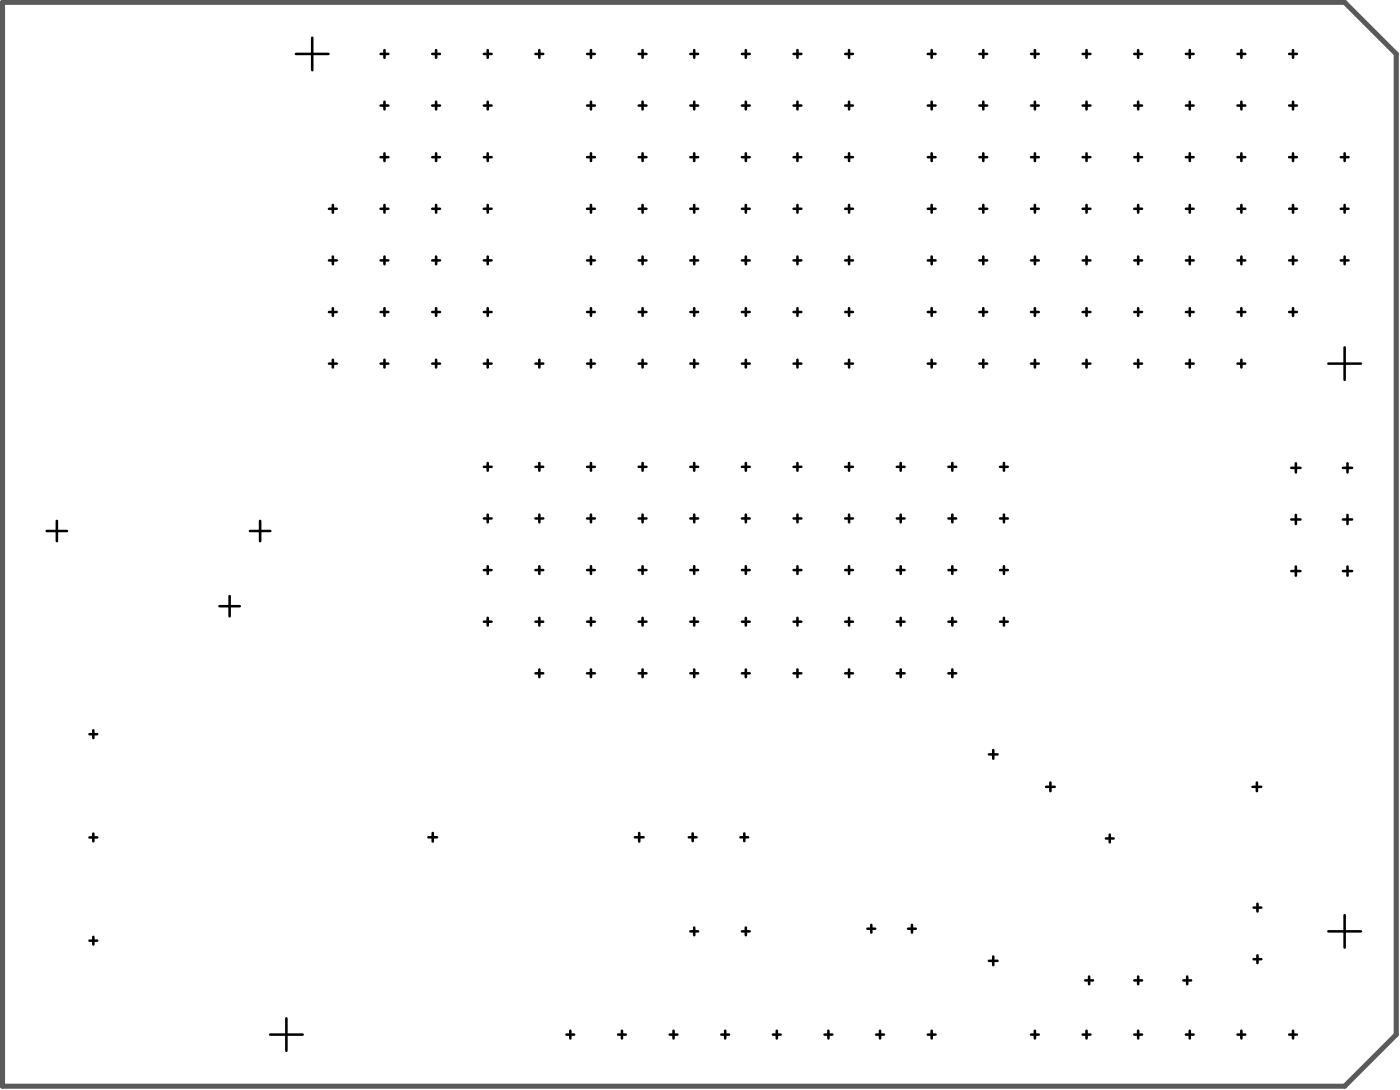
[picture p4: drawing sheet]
<svg xmlns="http://www.w3.org/2000/svg" width="229mm" height="179mm" viewBox="0 0 229 179" stroke-linecap="round" stroke-linejoin="round" font-family="sans-serif">
<path d="M.4 .4h219.8l8.5 8.4v160.6l-8.5 8.5h-219.8z" fill="none" stroke="#5a5a5a" stroke-width=".84"/>
<g fill="none" stroke="#000" stroke-width=".42">
<path d="M48.5 8.8h5.3M51.1 6.2v5.3M62.3 17.3h1.3M62.3 8.8h1.3M63 8.2v1.3M63 16.7v1.2M70.8 17.3h1.3M70.8 8.8h1.3M71.4 8.2v1.3M71.4 16.7v1.2M79.2 17.3h1.3M79.2 8.8h1.3"/>
<path d="M79.9 8.2v1.3M79.9 16.7v1.2M87.7 8.8h1.3M88.3 8.2v1.3M96.2 17.3h1.2M96.2 8.8h1.2M96.8 8.2v1.3M96.8 16.7v1.2M104.6 17.3h1.3M104.6 8.8h1.3M105.2 8.2v1.3M105.2 16.7v1.2"/>
<path d="M113.1 17.3h1.2M113.1 8.8h1.2M113.7 8.2v1.3M113.7 16.7v1.2M121.5 17.3h1.3M121.5 8.8h1.3M122.2 8.2v1.3M122.2 16.7v1.2M130 17.3h1.2M130 8.8h1.2M130.6 8.2v1.3M130.6 16.7v1.2"/>
<path d="M138.4 17.3h1.3M138.4 8.8h1.3M139.1 8.2v1.3M139.1 16.7v1.2M152 17.3h1.2M152 8.8h1.2M152.6 8.2v1.3M152.6 16.7v1.2M160.4 17.3h1.3M160.4 8.8h1.3M161.1 8.2v1.3M161.1 16.7v1.2"/>
<path d="M168.9 17.3h1.2M168.9 8.8h1.2M169.5 8.2v1.3M169.5 16.7v1.2M177.3 17.3h1.3M177.3 8.8h1.3M178 8.2v1.3M178 16.7v1.2M185.8 17.3h1.3M185.8 8.8h1.3M186.4 8.2v1.3M186.4 16.7v1.2"/>
<path d="M194.2 17.3h1.3M194.2 8.8h1.3M194.9 8.2v1.3M194.9 16.7v1.2M202.7 17.3h1.3M202.7 8.8h1.3M203.3 8.2v1.3M203.3 16.7v1.2M211.1 17.3h1.3M211.1 8.8h1.3M211.8 8.2v1.3M211.8 16.7v1.2"/>
<path d="M53.9 34.2h1.3M54.5 33.6v1.2M62.3 34.2h1.3M62.3 25.7h1.3M63 25.1v1.3M63 33.6v1.2M70.8 34.2h1.3M70.8 25.7h1.3M71.4 25.1v1.3M71.4 33.6v1.2M79.2 34.2h1.3M79.2 25.7h1.3"/>
<path d="M79.9 25.1v1.3M79.9 33.6v1.2M96.2 34.2h1.2M96.2 25.7h1.2M96.8 25.1v1.3M96.8 33.6v1.2M104.6 34.2h1.3M104.6 25.7h1.3M105.2 25.1v1.3M105.2 33.6v1.2M113.1 34.2h1.2M113.1 25.7h1.2"/>
<path d="M113.7 25.1v1.3M113.7 33.6v1.2M121.5 34.2h1.3M121.5 25.7h1.3M122.2 25.1v1.3M122.2 33.6v1.2M130 34.2h1.2M130 25.7h1.2M130.6 25.1v1.3M130.6 33.6v1.2M138.4 34.2h1.3M138.4 25.7h1.3"/>
<path d="M139.1 25.1v1.3M139.1 33.6v1.2M152 34.2h1.2M152 25.7h1.2M152.6 25.1v1.3M152.6 33.6v1.2M160.4 34.2h1.3M160.4 25.7h1.3M161.1 25.1v1.3M161.1 33.6v1.2M168.9 34.2h1.2M168.9 25.7h1.2"/>
<path d="M169.5 25.1v1.3M169.5 33.6v1.2M177.3 34.2h1.3M177.3 25.7h1.3M178 25.1v1.3M178 33.6v1.2M185.8 34.2h1.3M185.8 25.7h1.3M186.4 25.1v1.3M186.4 33.6v1.2M194.2 34.2h1.3M194.2 25.7h1.3"/>
<path d="M194.9 25.1v1.3M194.9 33.6v1.2M202.7 34.2h1.3M202.7 25.7h1.3M203.3 25.1v1.3M203.3 33.6v1.2M211.1 34.2h1.3M211.1 25.7h1.3M211.8 25.1v1.3M211.8 33.6v1.2M219.6 34.2h1.3M219.6 25.7h1.3"/>
<path d="M220.2 25.1v1.3M220.2 33.6v1.2M53.9 51.1h1.3M53.9 42.6h1.3M53.9 59.5h1.3M54.5 42v1.3M54.5 50.5v1.2M54.5 58.9v1.3M62.3 51.1h1.3M62.3 42.6h1.3M62.3 59.5h1.3M63 42v1.3"/>
<path d="M63 50.5v1.2M63 58.9v1.3M70.8 51.1h1.3M70.8 42.6h1.3M70.8 59.5h1.3M71.4 42v1.3M71.4 50.5v1.2M71.4 58.9v1.3M79.2 51.1h1.3M79.2 42.6h1.3M79.2 59.5h1.3M79.9 42v1.3"/>
<path d="M79.9 50.5v1.2M79.9 58.9v1.3M87.7 59.5h1.3M88.3 58.9v1.3M96.2 51.1h1.2M96.2 42.6h1.2M96.2 59.5h1.2M96.8 42v1.3M96.8 50.5v1.2M96.8 58.9v1.3M104.6 51.1h1.3M104.6 42.6h1.3"/>
<path d="M104.6 59.5h1.3M105.2 42v1.3M105.2 50.5v1.2M105.2 58.9v1.3M113.1 51.1h1.2M113.1 42.6h1.2M113.1 59.5h1.2M113.7 42v1.3M113.7 50.5v1.2M113.7 58.9v1.3M121.5 51.1h1.3M121.5 42.6h1.3"/>
<path d="M121.5 59.5h1.3M122.2 42v1.3M122.2 50.5v1.2M122.2 58.9v1.3M130 51.1h1.2M130 42.6h1.2M130 59.5h1.2M130.6 42v1.3M130.6 50.5v1.2M130.6 58.9v1.3M138.4 51.1h1.3M138.4 42.6h1.3"/>
<path d="M138.4 59.5h1.3M139.1 42v1.3M139.1 50.5v1.2M139.1 58.9v1.3M152 51.1h1.2M152 42.6h1.2M152 59.5h1.2M152.6 42v1.3M152.6 50.5v1.2M152.6 58.9v1.3M160.4 51.1h1.3M160.4 42.6h1.3"/>
<path d="M160.4 59.5h1.3M161.1 42v1.3M161.1 50.5v1.2M161.1 58.9v1.3M168.9 51.1h1.2M168.9 42.6h1.2M168.9 59.5h1.2M169.5 42v1.3M169.5 50.5v1.2M169.5 58.9v1.3M177.3 51.1h1.3M177.3 42.6h1.3"/>
<path d="M177.3 59.5h1.3M178 42v1.3M178 50.5v1.2M178 58.9v1.3M185.8 51.1h1.3M185.8 42.6h1.3M185.8 59.5h1.3M186.4 42v1.3M186.4 50.5v1.2M186.4 58.9v1.3M194.2 51.1h1.3M194.2 42.6h1.3"/>
<path d="M194.2 59.5h1.3M194.9 42v1.3M194.9 50.5v1.2M194.9 58.9v1.3M202.7 51.1h1.3M202.7 42.6h1.3M202.7 59.5h1.3M203.3 42v1.3M203.3 50.5v1.2M203.3 58.9v1.3M211.1 51.1h1.3M211.1 42.6h1.3"/>
<path d="M211.8 42v1.3M211.8 50.5v1.2M217.6 59.5h5.3M219.6 42.6h1.3M220.2 42v1.3M220.2 56.9v5.3M79.2 76.5h1.3M79.9 75.8v1.3M87.7 76.5h1.3M88.3 75.8v1.3M96.2 76.5h1.2M96.8 75.8v1.3"/>
<path d="M104.6 76.5h1.3M105.2 75.8v1.3M113.1 76.5h1.2M113.7 75.8v1.3M121.5 76.5h1.3M122.2 75.8v1.3M130 76.5h1.2M130.6 75.8v1.3M138.4 76.5h1.3M139.1 75.8v1.3M146.9 76.5h1.3M147.5 75.8v1.3"/>
<path d="M155.3 76.5h1.3M156 75.8v1.3M163.8 76.5h1.3M164.4 75.8v1.3M211.5 76.6h1.5M212.3 75.9v1.5M220 76.6h1.5M220.7 75.9v1.5M7.6 87h3.4M9.3 85.3v3.3M35.9 99.3h3.4M37.6 97.6v3.3"/>
<path d="M40.9 87h3.4M42.6 85.3v3.3M79.2 93.4h1.3M79.2 84.9h1.3M79.9 84.3v1.2M79.9 92.7v1.3M87.7 93.4h1.3M87.7 84.9h1.3M88.3 84.3v1.2M88.3 92.7v1.3M96.2 93.4h1.2M96.2 84.9h1.2"/>
<path d="M96.8 84.3v1.2M96.8 92.7v1.3M104.6 93.4h1.3M104.6 84.9h1.3M105.2 84.3v1.2M105.2 92.7v1.3M113.1 93.4h1.2M113.1 84.9h1.2M113.7 84.3v1.2M113.7 92.7v1.3M121.5 93.4h1.3M121.5 84.9h1.3"/>
<path d="M122.2 84.3v1.2M122.2 92.7v1.3M130 93.4h1.2M130 84.9h1.2M130.6 84.3v1.2M130.6 92.7v1.3M138.4 93.4h1.3M138.4 84.9h1.3M139.1 84.3v1.2M139.1 92.7v1.3M146.9 93.4h1.3M146.9 84.9h1.3"/>
<path d="M147.5 84.3v1.2M147.5 92.7v1.3M155.3 93.4h1.3M155.3 84.9h1.3M156 84.3v1.2M156 92.7v1.3M163.8 93.4h1.3M163.8 84.9h1.3M164.4 84.3v1.2M164.4 92.7v1.3M211.5 93.5h1.5M211.5 85.1h1.5"/>
<path d="M212.3 84.3v1.5M212.3 92.8v1.5M220 93.5h1.5M220 85.1h1.5M220.7 84.3v1.5M220.7 92.8v1.5M15.3 119.6v1.3M79.2 101.8h1.3M79.9 101.2v1.2M87.7 101.8h1.3M87.7 110.3h1.3M88.3 101.2v1.2"/>
<path d="M88.3 109.6v1.3M96.2 101.8h1.2M96.2 110.3h1.2M96.8 101.2v1.2M96.8 109.6v1.3M104.6 101.8h1.3M104.6 110.3h1.3M105.2 101.2v1.2M105.2 109.6v1.3M113.1 101.8h1.2M113.1 110.3h1.2M113.7 101.2v1.2"/>
<path d="M113.7 109.6v1.3M121.5 101.8h1.3M121.5 110.3h1.3M122.2 101.2v1.2M122.2 109.6v1.3M130 101.8h1.2M130 110.3h1.2M130.6 101.2v1.2M130.6 109.6v1.3M138.4 101.8h1.3M138.4 110.3h1.3M139.1 101.2v1.2"/>
<path d="M139.1 109.6v1.3M146.9 101.8h1.3M146.9 110.3h1.3M147.5 101.2v1.2M147.5 109.6v1.3M155.3 101.8h1.3M155.3 110.3h1.3M156 101.2v1.2M156 109.6v1.3M163.8 101.8h1.3M164.4 101.2v1.2M14.7 120.2h1.2"/>
<path d="M14.7 137.1h1.2M15.3 136.5v1.3M70.2 137.1h1.4M70.9 136.4v1.4M104 137.1h1.4M104.7 136.4v1.4M112.8 137.1h1.3M113.5 136.5v1.3M121.3 137.1h1.2M121.9 136.5v1.3M162 123.5h1.4M162.7 122.8v1.5"/>
<path d="M171.3 128.9h1.5M172 128.2v1.4M181.1 137.3h1.3M181.8 136.7v1.2M205.2 128.9h1.4M205.9 128.2v1.4M14.7 154h1.2M15.3 153.4v1.3M113.1 152.5h1.2M113.7 151.9v1.3M121.5 152.5h1.3M122.2 151.9v1.3"/>
<path d="M142.1 152.1h1.2M142.7 151.5v1.2M148.7 152.1h1.3M149.4 151.5v1.2M162 157.4h1.4M162.7 156.6v1.5M178.4 159.9v1.3M186.4 159.9v1.3M194.5 159.9v1.3M205.3 148.6h1.3M205.3 157.1h1.3M206 148v1.3"/>
<path d="M206 156.5v1.2M217.6 152.5h5.3M220.2 149.9v5.3M44.2 169.4h5.4M46.9 166.8v5.3M92.8 169.4h1.2M93.4 168.8v1.3M101.2 169.4h1.3M101.9 168.8v1.3M109.7 169.4h1.3M110.3 168.8v1.3M118.1 169.4h1.3"/>
<path d="M118.8 168.8v1.3M126.6 169.4h1.3M127.2 168.8v1.3M135.1 169.4h1.2M135.7 168.8v1.3M143.5 169.4h1.3M144.1 168.8v1.3M152 169.4h1.2M152.6 168.8v1.3M168.9 169.4h1.2M169.5 168.8v1.3M177.3 169.4h1.3"/>
<path d="M177.8 160.6h1.2M178 168.8v1.3M185.8 169.4h1.3M185.8 160.6h1.3M186.4 168.8v1.3M193.8 160.6h1.3M194.2 169.4h1.3M194.9 168.8v1.3M202.7 169.4h1.3M203.3 168.8v1.3M211.1 169.4h1.3M211.8 168.8v1.3"/>
</g>
</svg>
